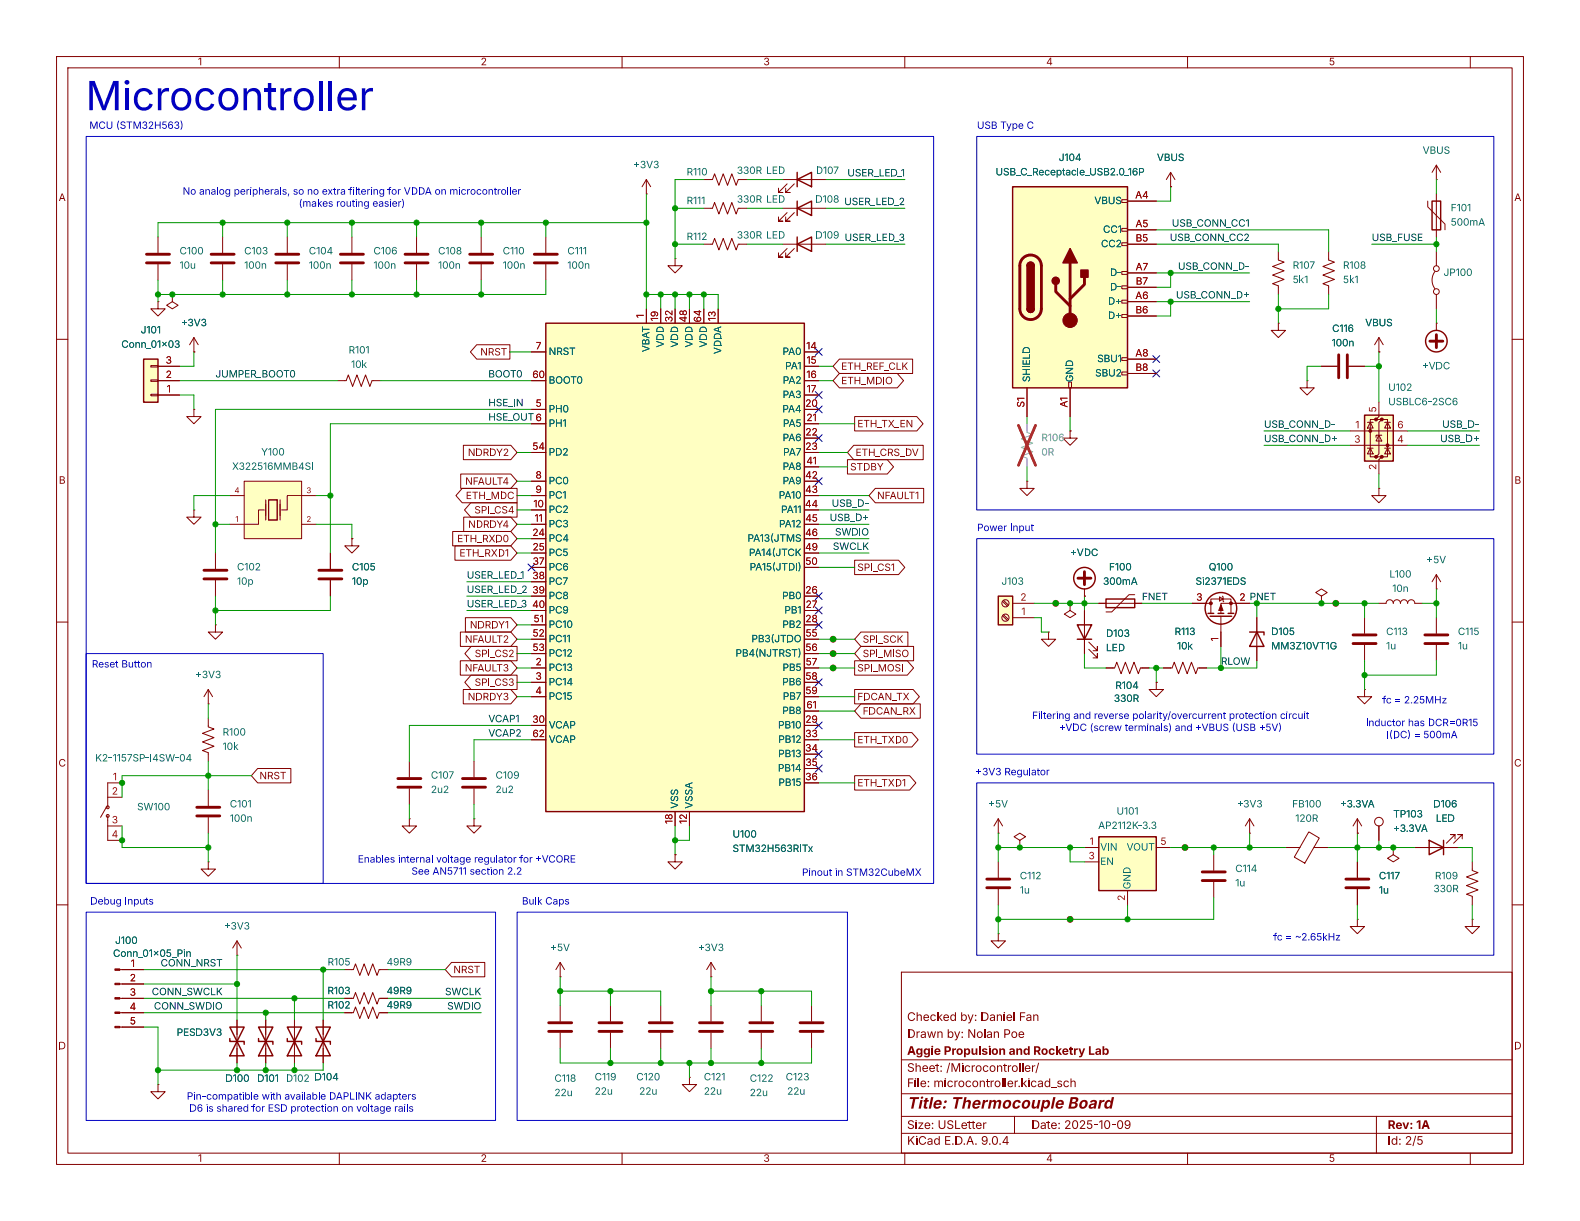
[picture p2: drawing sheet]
<svg xmlns="http://www.w3.org/2000/svg" width="279mm" height="216mm" viewBox="0 0 279 216" stroke-linecap="round" stroke-linejoin="round" font-family="sans-serif">
<defs><g id="words">
<text font-size="7.1" fill="#0000c2" x="15.2" y="21.7">Microcontroller</text>
<text font-size="2.8" fill="#840000" x="160.4" y="196.9">Title: Thermocouple Board</text>
<g font-size="2.1" fill="#840000">
<text x="160.4" y="184.2">Drawn by: Nolan Poe</text>
<text x="160.4" y="181.2">Checked by: Daniel Fan</text>
<text x="160.4" y="190.2">Sheet: /Microcontroller/</text>
<text x="160.4" y="187.2">Aggie Propulsion and Rocketry Lab</text>
<text x="160.4" y="192.9">File: microcontroller.kicad_sch</text>
<text x="160.4" y="203.1">KiCad E.D.A. 9.0.4</text>
<text x="160.4" y="200.3">Size: USLetter</text>
<text x="182.4" y="200.3">Date: 2025-10-09</text>
<text x="245.4" y="200.3">Rev: 1A</text>
<text x="245.4" y="203.1">Id: 2/5</text>
</g>
<g font-size="1.8" fill="#840000">
<text x="35" y="12.1">1</text>
<text x="185" y="12.1">4</text>
<text x="10.4" y="36.1">A</text>
<text x="267.8" y="36.1">A</text>
<text x="84.9" y="63.4">NRST</text>
<text x="148.7" y="65.9">ETH_REF_CLK</text>
<text x="148.7" y="68.5">ETH_MDIO</text>
<text x="151.6" y="76.1">ETH_TX_EN</text>
<text x="82.7" y="81.2">NDRDY2</text>
<text x="150.3" y="83.7">STDBY</text>
<text x="151.3" y="81.2">ETH_CRS_DV</text>
<text x="10.4" y="86.1">B</text>
<text x="82.3" y="86.3">NFAULT4</text>
<text x="82.4" y="88.8">ETH_MDC</text>
<text x="155.1" y="88.8">NFAULT1</text>
<text x="267.8" y="86.1">B</text>
<text x="82.8" y="93.9">NDRDY4</text>
<text x="83.9" y="91.3">SPI_CS4</text>
<text x="80.8" y="96.4">ETH_RXD0</text>
<text x="81.2" y="99">ETH_RXD1</text>
<text x="151.6" y="101.5">SPI_CS1</text>
<text x="83.1" y="111.7">NDRDY1</text>
<text x="82.2" y="119.3">NFAULT3</text>
<text x="82.2" y="114.2">NFAULT2</text>
<text x="84" y="116.7">SPI_CS2</text>
<text x="151.6" y="119.3">SPI_MOSI</text>
<text x="152.6" y="114.2">SPI_SCK</text>
<text x="152.6" y="116.7">SPI_MISO</text>
<text x="82.7" y="124.4">NDRDY3</text>
<text x="83.9" y="121.8">SPI_CS3</text>
<text x="151.6" y="124.4">FDCAN_TX</text>
<text x="151.6" y="132">ETH_TXD0</text>
<text x="152.6" y="126.9">FDCAN_RX</text>
<text x="10.3" y="136.1">C</text>
<text x="267.7" y="136.1">C</text>
<text x="45.9" y="138.3">NRST</text>
<text x="151.6" y="139.6">ETH_TXD1</text>
<text x="80.2" y="172.6">NRST</text>
<text x="57.9" y="176.3">R103</text>
<text x="57.9" y="178.9">R102</text>
<text x="10.3" y="186.1">D</text>
<text x="267.7" y="186.1">D</text>
<text x="35" y="206">1</text>
<text x="185" y="206">4</text>
</g>
<g font-size="1.8" fill="#0000c2">
<text x="15.8" y="23.3">MCU (STM32H563)</text>
<text x="172.8" y="23.3">USB Type C</text>
<text x="32.3" y="35">No analog peripherals, so no extra filtering for VDDA on microcontroller</text>
<text x="52.8" y="37.1">(makes routing easier)</text>
<text x="172.8" y="94.5">Power Input</text>
<text x="16.2" y="118.6">Reset Button</text>
<text x="244.5" y="124.9">fc = 2.25MHz</text>
<text x="182.5" y="127.7">Filtering and reverse polarity/overcurrent</text>
<text x="187.3" y="129.8">+VDC (screw terminals) and +VBUS (USB +5V)</text>
<text x="217.3" y="127.7">protection</text>
<text x="226.3" y="127.7">circuit</text>
<text x="241.5" y="128.9">Inductor has DCR=0R15</text>
<text x="245.2" y="131.1">I(DC) = 500mA</text>
<text x="172.5" y="137.6">+3V3 Regulator</text>
<text x="63.3" y="153.1">Enables internal voltage regulator for +VCORE</text>
<text x="72.8" y="155.2">See AN5711section 2.2</text>
<text x="141.8" y="155.4">Pinout in STM32CubeMX</text>
<text x="16" y="160.5">Debug Inputs</text>
<text x="92.3" y="160.5">Bulk Caps</text>
<text x="225.2" y="166.8">fc = ~2.65kHz</text>
<text x="33" y="195">Pin-compatible</text>
<text x="33.5" y="197.1">D6 is shared for ESD protection</text>
<text x="46.3" y="195">with available DAPLINK adapters</text>
<text x="60.4" y="197.1">on voltage rails</text>
</g>
<g font-size="1.8" fill="#006464">
<text x="187.2" y="29">J104</text>
<text x="204.6" y="29">VBUS</text>
<text x="251.6" y="27.7">VBUS</text>
<text x="112" y="30.3">+3V3</text>
<text x="121.4" y="31.6">R110</text>
<text x="130.3" y="31.3">330R LED</text>
<text x="144.3" y="31.3">D107</text>
<text x="176.1" y="31.6">USB_C_Receptacle_USB2.0_16P</text>
<text x="121.4" y="36.6">R111</text>
<text x="130.3" y="36.4">330R LED</text>
<text x="193.5" y="36.6">VBUS</text>
<text x="195.1" y="41.7">CC1</text>
<text x="256.5" y="37.9">F101</text>
<text x="256.5" y="40.4">500mA</text>
<text x="31.7" y="45.5">C100</text>
<text x="43.2" y="45.5">C103</text>
<text x="54.6" y="45.5">C104</text>
<text x="66" y="45.5">C106</text>
<text x="77.5" y="45.5">C108</text>
<text x="88.9" y="45.5">C110</text>
<text x="100.3" y="45.5">C111</text>
<text x="121.4" y="43">R112</text>
<text x="130.3" y="42.7">330R LED</text>
<text x="194.7" y="44.3">CC2</text>
<text x="31.7" y="48.1">10u</text>
<text x="196.3" y="49.3">D-</text>
<text x="196.3" y="51.9">D-</text>
<text x="228.6" y="50.6">5k1</text>
<text x="228.6" y="48.1">R107</text>
<text x="237.5" y="50.6">5k1</text>
<text x="237.5" y="48.1">R108</text>
<text x="255.3" y="49.3">JP100</text>
<text x="24.9" y="59.5">J101</text>
<text x="32" y="58.2">+3V3</text>
<text x="195.9" y="54.4">D+</text>
<text x="195.9" y="57">D+</text>
<text x="235.6" y="59.2">C116</text>
<text x="241.4" y="58.2">VBUS</text>
<text x="21.5" y="62">Conn_01x03</text>
<text x="61.6" y="63.1">R101</text>
<text x="62.1" y="65.6">10k</text>
<text x="97" y="63.3">NRST</text>
<text x="115.4" y="62.3" transform="rotate(-90 115.4 62.3)">VBAT</text>
<text x="117.9" y="61.4" transform="rotate(-90 117.9 61.4)">VDD</text>
<text x="120.5" y="61.4" transform="rotate(-90 120.5 61.4)">VDD</text>
<text x="123" y="61.4" transform="rotate(-90 123 61.4)">VDD</text>
<text x="125.5" y="61.4" transform="rotate(-90 125.5 61.4)">VDD</text>
<text x="128.1" y="62.6" transform="rotate(-90 128.1 62.6)">VDDA</text>
<text x="138.4" y="63.3">PA0</text>
<text x="138.8" y="65.8">PA1</text>
<text x="194" y="64.6">SBU1</text>
<text x="235.5" y="61.8">100n</text>
<text x="251.6" y="65.8">+VDC</text>
<text x="97" y="68.4">BOOT0</text>
<text x="138.4" y="70.9">PA3</text>
<text x="138.4" y="68.4">PA2</text>
<text x="182.7" y="67.6" transform="rotate(-90 182.7 67.6)">SHIELD</text>
<text x="190.3" y="67.6" transform="rotate(-90 190.3 67.6)">GND</text>
<text x="193.7" y="67.1">SBU2</text>
<text x="245.5" y="69.7">U102</text>
<text x="97" y="73.5">PH0</text>
<text x="97" y="76">PH1</text>
<text x="138.4" y="73.5">PA4</text>
<text x="138.4" y="76">PA5</text>
<text x="245.5" y="72.2">USBLC6-2SC6</text>
<text x="41" y="83.6">X322516MMB4SI</text>
<text x="46.2" y="81.1">Y100</text>
<text x="97" y="81.1">PD2</text>
<text x="138.4" y="78.5">PA6</text>
<text x="138.4" y="83.6">PA8</text>
<text x="138.5" y="81.1">PA7</text>
<text x="97" y="86.2">PC0</text>
<text x="97" y="88.7">PC1</text>
<text x="137.7" y="88.7">PA10</text>
<text x="138.4" y="86.2">PA9</text>
<text x="97" y="91.2">PC2</text>
<text x="97" y="93.8">PC3</text>
<text x="137.8" y="93.8">PA12</text>
<text x="138.1" y="91.2">PA11</text>
<text x="41.9" y="101.4">C102</text>
<text x="62.2" y="101.4">C105</text>
<text x="97" y="96.3">PC4</text>
<text x="97" y="98.9">PC5</text>
<text x="97" y="101.4">PC6</text>
<text x="132.2" y="96.3">PA13(JTMS</text>
<text x="132.4" y="98.9">PA14(JTCK</text>
<text x="132.6" y="101.4">PA15(JTDI)</text>
<text x="189.3" y="98.9">+VDC</text>
<text x="196.1" y="101.4">F100</text>
<text x="213.7" y="101.4">Q100</text>
<text x="252.3" y="100.1">+5V</text>
<text x="41.9" y="103.9">10p</text>
<text x="62.2" y="103.9">10p</text>
<text x="97" y="103.9">PC7</text>
<text x="97" y="106.5">PC8</text>
<text x="138.3" y="106.5">PB0</text>
<text x="177.1" y="103.9">J103</text>
<text x="195.1" y="103.9">300mA</text>
<text x="211.4" y="103.9">Si2371EDS</text>
<text x="245.7" y="102.7">L100</text>
<text x="246.2" y="105.2">10n</text>
<text x="97" y="109">PC9</text>
<text x="97" y="111.6">PC10</text>
<text x="138.4" y="111.6">PB2</text>
<text x="138.7" y="109">PB1</text>
<text x="195.6" y="113.2">D103</text>
<text x="207.7" y="112.8">R113</text>
<text x="224.8" y="112.8">D105</text>
<text x="245.1" y="112.8">C113</text>
<text x="257.8" y="112.8">C115</text>
<text x="97" y="114.1">PC11</text>
<text x="97" y="116.6">PC12</text>
<text x="97" y="119.2">PC13</text>
<text x="130.1" y="116.6">PB4(NJTRST)</text>
<text x="132.9" y="114.1">PB3(JTDO</text>
<text x="138.4" y="119.2">PB5</text>
<text x="195.6" y="115.7">LED</text>
<text x="208.1" y="115.4">10k</text>
<text x="224.8" y="115.4">MM3Z10VT1G</text>
<text x="245.1" y="115.4">1u</text>
<text x="257.8" y="115.4">1u</text>
<text x="34.5" y="120.5">+3V3</text>
<text x="97" y="121.7">PC14</text>
<text x="97" y="124.3">PC15</text>
<text x="138.3" y="121.7">PB6</text>
<text x="138.4" y="124.3">PB7</text>
<text x="197" y="124.7">330R</text>
<text x="197.2" y="122.4">R104</text>
<text x="39.4" y="130.6">R100</text>
<text x="97" y="129.3">VCAP</text>
<text x="97" y="131.9">VCAP</text>
<text x="137.6" y="129.3">PB10</text>
<text x="137.6" y="131.9">PB12</text>
<text x="138.3" y="126.8">PB8</text>
<text x="16.8" y="135.2">K2-1157SP-I4SW-04</text>
<text x="39.4" y="133.2">10k</text>
<text x="137.6" y="137">PB14</text>
<text x="137.6" y="134.4">PB13</text>
<text x="24.2" y="143.8">SW100</text>
<text x="40.6" y="143.3">C101</text>
<text x="76.2" y="138.2">C107</text>
<text x="87.6" y="138.2">C109</text>
<text x="120.5" y="143" transform="rotate(-90 120.5 143)">VSS</text>
<text x="123" y="143" transform="rotate(-90 123 143)">VSSA</text>
<text x="137.7" y="139.5">PB15</text>
<text x="174.8" y="143.3">+5V</text>
<text x="218.7" y="143.3">+3V3</text>
<text x="228.5" y="143.3">FB100</text>
<text x="237" y="143.3">+3.3VA</text>
<text x="253.5" y="143.3">D106</text>
<text x="129.5" y="148.7">U100</text>
<text x="194.2" y="147.1">AP2112K-3.3</text>
<text x="197.4" y="144.6">U101</text>
<text x="229.1" y="145.9">120R</text>
<text x="246.4" y="147.6">+3.3VA</text>
<text x="246.4" y="145.1">TP103</text>
<text x="253.9" y="145.9">LED</text>
<text x="129.5" y="151.2">STM32H563RITx</text>
<text x="194.6" y="150.9">VIN</text>
<text x="194.6" y="153.5">EN</text>
<text x="199.2" y="150.9">VOUT</text>
<text x="218.4" y="154.7">C114</text>
<text x="180.3" y="156">C112</text>
<text x="180.3" y="158.6">1u</text>
<text x="200.5" y="157.2" transform="rotate(-90 200.5 157.2)">GND</text>
<text x="218.4" y="157.3">1u</text>
<text x="243.8" y="156">C117</text>
<text x="243.8" y="158.6">1u</text>
<text x="253.5" y="158.3">330R</text>
<text x="253.7" y="156">R109</text>
<text x="20.4" y="167.4">J100</text>
<text x="39.6" y="164.9">+3V3</text>
<text x="20" y="169.7">Conn_01x05_Pin</text>
<text x="28.4" y="171.1">CONN_NRST</text>
<text x="57.9" y="171.3">R105</text>
<text x="68.4" y="171.3">49R9</text>
<text x="97.3" y="168.7">+5V</text>
<text x="123.4" y="168.7">+3V3</text>
<text x="68.4" y="178.9">49R9</text>
<text x="68.4" y="176.3">49R9</text>
<text x="31.2" y="183.7">PESD3V3</text>
<text x="39.9" y="191.8">D100</text>
<text x="45.5" y="191.8">D101</text>
<text x="55.6" y="191.6">D104</text>
<text x="98" y="191.8">C118</text>
<text x="105.2" y="191.6">C119</text>
<text x="112.5" y="191.6">C120</text>
<text x="124.5" y="191.6">C121</text>
<text x="132.6" y="191.8">C122</text>
<text x="138.9" y="191.6">C123</text>
</g>
<g font-size="1.8" fill="#0f0f0f">
<text x="149.8" y="31.4">USER_LED_1</text>
<text x="144.2" y="36.4">D108 USER_LED_2</text>
<text x="207.2" y="40.3">USB_CONN_CC1</text>
<text x="144.2" y="42.7">D109 USER_LED_3</text>
<text x="206.9" y="42.8">USB_CONN_CC2</text>
<text x="208.3" y="47.9">USB_CONN_D-</text>
<text x="242.6" y="42.8">USB_FUSE</text>
<text x="208" y="53">USB_CONN_D+</text>
<text x="38.1" y="67">JUMPER_BOOT0</text>
<text x="86.4" y="67">BOOT0</text>
<text x="86.4" y="72">HSE_IN</text>
<text x="86.4" y="74.6">HSE_OUT6</text>
<text x="223.5" y="75.9">USB_CONN_D-</text>
<text x="255" y="75.9">USB_D-</text>
<text x="223.5" y="78.4">USB_CONN_D+</text>
<text x="254.7" y="78.4">USB_D+</text>
<text x="147.1" y="89.8">USB_D-</text>
<text x="146.7" y="92.4">USB_D+</text>
<text x="147.7" y="94.9">SWDIO</text>
<text x="147.3" y="97.4">SWCLK</text>
<text x="82.5" y="107.6">USER_LED_340</text>
<text x="82.5" y="102.5">USER_LED_138</text>
<text x="82.5" y="105.1">USER_LED_239</text>
<text x="201.9" y="106.3">FNET</text>
<text x="215.9" y="117.8">RLOW</text>
<text x="86.4" y="130.5">VCAP2</text>
<text x="86.4" y="127.9">VCAP1</text>
<text x="26.8" y="176.2">CONN_SWCLK</text>
<text x="27.2" y="178.7">CONN_SWDIO</text>
<text x="78.7" y="176.2">SWCLK</text>
<text x="79.1" y="178.7">SWDIO</text>
</g>
<g font-size="1.8" fill="#a90000">
<text x="200.7" y="35.3">A4</text>
<text x="200.8" y="40.4">A5</text>
<text x="200.8" y="42.9">B5</text>
<text x="200.8" y="53.1">A6</text>
<text x="200.8" y="48">A7</text>
<text x="200.8" y="50.5">B7</text>
<text x="114" y="56.2" transform="rotate(-90 114 56.2)">1</text>
<text x="116.6" y="56.8" transform="rotate(-90 116.6 56.8)">19</text>
<text x="119.1" y="57" transform="rotate(-90 119.1 57)">32</text>
<text x="121.7" y="57" transform="rotate(-90 121.7 57)">48</text>
<text x="124.2" y="57" transform="rotate(-90 124.2 57)">64</text>
<text x="126.7" y="56.8" transform="rotate(-90 126.7 56.8)">13</text>
<text x="200.8" y="55.6">B6</text>
<text x="29.3" y="64.5">3</text>
<text x="94.7" y="62">7</text>
<text x="142.6" y="62">14</text>
<text x="142.6" y="64.5">15</text>
<text x="200.8" y="63.2">A8</text>
<text x="200.8" y="65.8">B8</text>
<text x="29.3" y="67.1">2</text>
<text x="29.5" y="69.6">1</text>
<text x="94.1" y="67.1">60</text>
<text x="142.6" y="67.1">16</text>
<text x="142.6" y="69.6">17</text>
<text x="94.7" y="74.7">6</text>
<text x="94.7" y="72.1">5</text>
<text x="142.4" y="72.1">20</text>
<text x="142.4" y="77.2">22</text>
<text x="142.6" y="74.7">21</text>
<text x="181.4" y="72.1" transform="rotate(-90 181.4 72.1)">S1</text>
<text x="189" y="72.1" transform="rotate(-90 189 72.1)">A1</text>
<text x="239.7" y="75.9">1</text>
<text x="243.6" y="72.9" transform="rotate(-90 243.6 72.9)">5</text>
<text x="247.1" y="75.9">6</text>
<text x="94.1" y="79.8">54</text>
<text x="142.4" y="79.8">23</text>
<text x="142.6" y="82.3">41</text>
<text x="239.5" y="78.5">3</text>
<text x="243.6" y="83.1" transform="rotate(-90 243.6 83.1)">2</text>
<text x="247.1" y="78.5">4</text>
<text x="94.3" y="89.9">10</text>
<text x="94.7" y="87.4">9</text>
<text x="94.7" y="84.8">8</text>
<text x="142.4" y="89.9">44</text>
<text x="142.4" y="87.4">43</text>
<text x="142.4" y="84.8">42</text>
<text x="94.1" y="95">24</text>
<text x="94.5" y="92.5">11</text>
<text x="142.4" y="95">46</text>
<text x="142.4" y="92.5">45</text>
<text x="94.2" y="97.5">25</text>
<text x="94.2" y="100.1">37</text>
<text x="142.4" y="97.5">49</text>
<text x="142.4" y="100.1">50</text>
<text x="94.1" y="107.7">40</text>
<text x="94.2" y="105.2">39</text>
<text x="94.2" y="102.6">38</text>
<text x="142.4" y="105.2">26</text>
<text x="142.5" y="107.7">27</text>
<text x="180.4" y="106.4">2</text>
<text x="211.5" y="106.4">3</text>
<text x="219.2" y="106.4">2</text>
<text x="94.2" y="112.8">52</text>
<text x="94.4" y="110.2">51</text>
<text x="142.4" y="110.2">28</text>
<text x="142.5" y="112.8">55</text>
<text x="180.6" y="109">1</text>
<text x="215.6" y="113.4" transform="rotate(-90 215.6 113.4)">1</text>
<text x="94.2" y="115.3">53</text>
<text x="94.7" y="117.9">2</text>
<text x="142.4" y="115.3">56</text>
<text x="142.5" y="117.9">57</text>
<text x="94.7" y="122.9">4</text>
<text x="94.7" y="120.4">3</text>
<text x="142.4" y="122.9">59</text>
<text x="142.4" y="120.4">58</text>
<text x="142.6" y="125.5">61</text>
<text x="94.1" y="128">30</text>
<text x="94.2" y="130.6">62</text>
<text x="142.4" y="130.6">33</text>
<text x="142.4" y="128">29</text>
<text x="142.4" y="133.1">34</text>
<text x="142.4" y="135.6">35</text>
<text x="19.8" y="140.7">2</text>
<text x="20" y="138.2">1</text>
<text x="142.4" y="138.2">36</text>
<text x="19.7" y="148.3">4</text>
<text x="19.8" y="145.8">3</text>
<text x="119.1" y="145.7" transform="rotate(-90 119.1 145.7)">18</text>
<text x="121.7" y="145.7" transform="rotate(-90 121.7 145.7)">12</text>
<text x="192.7" y="149.6">1</text>
<text x="205.2" y="149.6">5</text>
<text x="192.5" y="152.1">3</text>
<text x="199.1" y="159.3" transform="rotate(-90 199.1 159.3)">2</text>
<text x="23" y="173.7">2</text>
<text x="23.1" y="171.2">1</text>
<text x="22.9" y="178.8">4</text>
<text x="22.9" y="176.3">3</text>
<text x="23" y="181.4">5</text>
</g>
<g font-size="1.8" fill="#989898">
<text x="184.1" y="78.5">R106</text>
<text x="184.1" y="81.1">0R</text>
</g>
<text font-size="1.8" fill="#009600" x="219.2" y="106.4">2 PNET</text>
<g font-size="1.4" fill="#a90000">
<text x="41.5" y="87.4">4</text>
<text x="54.2" y="87.4">3</text>
<text x="41.6" y="92.5">1</text>
<text x="54.2" y="92.5">2</text>
</g>
</g></defs>
<path d="M10 10h259.4v195.9h-259.4zM12 12h255.4v191.9h-255.4zM60 10v2M110 10v2M160 10v2M210 10v2M260 10v2M159.4 171.9h108v32h-108z" fill="none" stroke="#840000" stroke-width=".18"/>
<g fill="#840000">
<path d="M85.2 10.3a.44 .44 0 0 1 .7 .1 .44 .44 0 0 1-.2 .7l-.3 .3h.6v.1h-.9l.6-.7a.25 .25 0 0 0 0-.4 .25 .25 0 0 0-.4 .2h-.2z"/>
<path d="M135.2 10.3a.38 .38 0 0 1 .6 0 .38 .38 0 0 1-.1 .6 .41 .41 0 0 1 0 .7 .41 .41 0 0 1-.6-.4h.2a.27 .27 0 0 0 .3 .2 .27 .27 0 0 0 .2-.3 .27 .27 0 0 0-.4-.2v-.1a.25 .25 0 0 0 .4-.1 .25 .25 0 0 0-.2-.4 .25 .25 0 0 0-.3 .2h-.2z"/>
<path d="M235.2 10.2h.7v.2h-.5l-.1 .4a.43 .43 0 0 1 .6 .1 .43 .43 0 0 1-.2 .6 .43 .43 0 0 1-.6-.3h.2a.3 .3 0 0 0 .4 .1 .3 .3 0 0 0 0-.5 .3 .3 0 0 0-.4 .1h-.2z"/>
</g>
<path d="M60 203.9v2M110 203.9v2M160 203.9v2M210 203.9v2M260 203.9v2" fill="none" stroke="#840000" stroke-width=".18"/>
<g fill="#840000">
<path d="M85.2 204.2a.44 .44 0 0 1 .7 .1 .44 .44 0 0 1-.2 .7l-.3 .3h.6v.1h-.9l.6-.7a.25 .25 0 0 0 0-.4 .25 .25 0 0 0-.4 .2h-.2z"/>
<path d="M135.2 204.2a.38 .38 0 0 1 .6 0 .38 .38 0 0 1-.1 .6 .41 .41 0 0 1 0 .7 .41 .41 0 0 1-.6-.4h.2a.27 .27 0 0 0 .3 .2 .27 .27 0 0 0 .2-.3 .27 .27 0 0 0-.4-.2v-.1a.25 .25 0 0 0 .4-.1 .25 .25 0 0 0-.2-.4 .25 .25 0 0 0-.3 .2h-.2z"/>
<path d="M235.2 204.1h.7v.2h-.5l-.1 .4a.43 .43 0 0 1 .6 .1 .43 .43 0 0 1-.2 .6 .43 .43 0 0 1-.6-.3h.2a.3 .3 0 0 0 .4 .1 .3 .3 0 0 0 0-.5 .3 .3 0 0 0-.4 .1h-.2z"/>
</g>
<path d="M10 60h2M267.4 60h2M10 110h2M267.4 110h2M10 160h2M267.4 160h2" fill="none" stroke="#840000" stroke-width=".18"/>
<path d="M199 198.2a.62 .62 0 0 1 .8 .1 .62 .62 0 0 1 .1 .8 .52 .52 0 0 1-.4 .5 .52 .52 0 0 1-.6-.4h.2a.37 .37 0 0 0 .5 .2 .37 .37 0 0 0 .1-.5 .47 .47 0 0 1-.5 .2 .47 .47 0 0 1-.3-.5h.2a.33 .33 0 0 0 .4 .3 .33 .33 0 0 0 .1-.6 .33 .33 0 0 0-.5 .2l-.2 .1z" fill="#840000"/>
<path d="M159.4 197.4h108M159.4 193.4h108M159.4 200.4h108" fill="none" stroke="#840000" stroke-width=".18"/>
<g fill="#840000">
<path d="M189.3 190.7h.2v.7a.39 .39 0 0 1 .4-.3 .39 .39 0 0 1 .3 .4v.7h-.2v-.7a.27 .27 0 0 0-.3-.3 .27 .27 0 0 0-.2 .3v.7h-.2z"/>
<circle cx="163.1" cy="194.1" r=".22"/>
</g>
<path d="M159.4 187.4h108" fill="none" stroke="#840000" stroke-width=".18"/>
<g fill="#840000">
<path d="M182.5 188.4h.2v.2l.4-.2v.1l-.4 .2v.8h-.2z"/>
<path d="M183.6 187.9h.2l-.5 1.9h-.2z"/>
</g>
<path d="M39.4 41.9v2.8M39.4 46.7v2.8M179.4 197.4v3M243.4 197.4v6.5" fill="none" stroke="#840000" stroke-width=".18"/>
<path d="M37.3 45h4.1M37.3 46.5h4.1" fill="none" stroke="#840000" stroke-width=".51"/>
<g fill="#006464">
<path d="M43.3 46.4l.4-.2v1.3h-.1v-1.1l-.3 .2z"/>
<path d="M44.2 46.3a.51 .51 0 0 1 .6 .1 .51 .51 0 0 1 .1 .6 .47 .47 0 0 1-.5 .5 .47 .47 0 0 1-.4-.6h.2a.34 .34 0 0 0 .3 .5 .34 .34 0 0 0 .3-.5 .34 .34 0 0 0-.3-.6 .34 .34 0 0 0-.3 .6h-.2z"/>
<path d="M45.3 46.3a.51 .51 0 0 1 .6 .1 .51 .51 0 0 1 .1 .6 .47 .47 0 0 1-.5 .5 .47 .47 0 0 1-.4-.6h.2a.34 .34 0 0 0 .3 .5 .34 .34 0 0 0 .3-.5 .34 .34 0 0 0-.3-.6 .34 .34 0 0 0-.3 .6h-.2z"/>
<path d="M46.3 46.5h.1v.3l.3-.3 .3 .1 .1 .9h-.2v-.7l-.2-.1-.3 .2v.6h-.1z"/>
</g>
<path d="M119.4 151.1v1.3h1.2l-1.2 1.3-1.3-1.3h1.3M119.4 151.1h.1M125.7 172.7h.1M125.7 170.2l-.7 1.3M125.7 170.2l.8 1.3M125.7 170.2v2.5M143.5 177.8v2.8M143.5 182.6v2.8" fill="none" stroke="#840000" stroke-width=".18"/>
<path d="M141.5 182.4h4M141.5 180.8h4" fill="none" stroke="#840000" stroke-width=".51"/>
<g fill="#006464">
<path d="M139.4 192.4a.43 .43 0 0 1 .7 .1 .43 .43 0 0 1-.3 .6l-.2 .3h.5v.2h-.8l.6-.8a.25 .25 0 0 0-.1-.4 .25 .25 0 0 0-.3 .2h-.2z"/>
<path d="M140.5 192.4a.43 .43 0 0 1 .7 .1 .43 .43 0 0 1-.3 .6l-.3 .3h.6v.2h-.8l.6-.8a.25 .25 0 0 0-.1-.4 .25 .25 0 0 0-.3 .2h-.2z"/>
<path d="M141.5 192.6h.2v.7l.2 .1 .2-.1v-.7h.2v1h-.2v-.3l-.2 .3-.3-.1z"/>
</g>
<path d="M132.6 182.4h4.1M132.6 180.8h4.1" fill="none" stroke="#840000" stroke-width=".51"/>
<path d="M134.6 177.8v2.8M134.6 182.6v2.8" fill="none" stroke="#840000" stroke-width=".18"/>
<g fill="#006464">
<path d="M132.8 192.6a.43 .43 0 0 1 .7 .1 .43 .43 0 0 1-.3 .7l-.3 .3h.6v.1h-.8l.6-.7a.25 .25 0 0 0-.1-.4 .25 .25 0 0 0-.3 .2h-.2z"/>
<path d="M133.9 192.6a.43 .43 0 0 1 .7 .1 .43 .43 0 0 1-.3 .7l-.3 .3h.6v.1h-.8l.6-.7a.25 .25 0 0 0-.1-.4 .25 .25 0 0 0-.3 .2h-.2z"/>
<path d="M134.9 192.9h.1l.1 .6 .2 .2 .2-.2v-.6h.2v.9h-.2v-.2l-.2 .2-.3-.1z"/>
</g>
<path d="M123.7 182.4h4.1M123.7 180.8h4.1" fill="none" stroke="#840000" stroke-width=".51"/>
<path d="M125.7 177.8v2.8M125.7 182.6v2.8" fill="none" stroke="#840000" stroke-width=".18"/>
<g fill="#006464">
<path d="M124.7 192.4a.43 .43 0 0 1 .7 .1 .43 .43 0 0 1-.3 .6l-.3 .3h.6v.2h-.8l.5-.8a.25 .25 0 0 0 0-.4 .25 .25 0 0 0-.3 .2h-.2z"/>
<path d="M125.8 192.4a.43 .43 0 0 1 .7 .1 .43 .43 0 0 1-.3 .6l-.3 .3h.6v.2h-.8l.5-.8a.25 .25 0 0 0 0-.4 .25 .25 0 0 0-.4 .2h-.1z"/>
<path d="M126.8 192.6h.1v.7l.2 .1 .3-.1v-.7h.1v1h-.1v-.3l-.2 .3-.4-.1z"/>
</g>
<g fill="none" stroke="#840000" stroke-width=".18">
<path d="M254 31.8h.1M254 29.2v2.6M254 29.2l-.8 1.3M254 29.2l.8 1.3M96.5 41.9v2.8M96.5 46.7v2.8M226.1 44.5v1.5l1 .4-2.1 .7 2.1 .8-2.1 .7 2.1 .8-2.1 .8 1.1 .3v1.6M191.8 108v7.6M192.5 114.8l1.6 1.5v-.7v.7h-.8M192.5 113.5l1.6 1.6v-.8v.8h-.8M205.7 118.1h1.6l.3-1 .8 2 .8-2 .7 2 .8-2 .8 2 .3-1h1.6M254 104.1h.1"/>
<path d="M254 101.6l-.8 1.3M254 101.6l.8 1.3M254 101.6v2.5M36.8 127v1.5l1 .4-2 .8 2 .7-2 .8 2 .8-2 .7 1 .4v1.5M21.2 171.5h4.2M21.2 174h4.2M21.2 176.5h4.2M21.2 179.1h4.2M41.9 168.9h.1M41.9 166.4l-.8 1.2M41.9 166.4l.8 1.2M41.9 166.4v2.5"/>
<path d="M62.5 179.1l.4-1 .7 2 .8-2 .8 2 .7-2 .8 2 .4-1h1.5M62.5 176.5l.4-1 .7 2 .8-2 .8 2 .7-2 .8 2 .4-1h1.5M62.5 171.5l.4-1.1 .7 2.1 .8-2.1 .8 2.1 .7-2.1 .8 2.1 .4-1h1.5M21.2 181.6h4.2M121.9 190.5v1.3h1.3l-1.3 1.2-1.3-1.2h1.3M121.9 190.5h.1"/>
</g>
<g fill="#840000" stroke="#840000" stroke-width=".18">
<path d="M20.3 171.3h.9v.3h-.9z"/>
<path d="M20.3 173.9h.9v.2h-.9z"/>
<path d="M20.3 176.4h.9v.3h-.9z"/>
<path d="M20.3 178.9h.9v.3h-.9z"/>
<path d="M20.3 181.5h.9v.2h-.9z"/>
</g>
<path d="M190.5 110.5h2.5l-1.2 2.5zM190.5 113h2.5" fill="none" stroke="#840000" stroke-width=".25"/>
<path d="M94.5 45h4.1M94.5 46.5h4.1" fill="none" stroke="#840000" stroke-width=".51"/>
<g fill="#006464">
<path d="M100.4 46.4l.5-.2v1.3h-.2v-1.1l-.3 .2z"/>
<path d="M101.3 46.3a.51 .51 0 0 1 .7 .1 .51 .51 0 0 1 .1 .6 .47 .47 0 0 1-.6 .5 .47 .47 0 0 1-.3-.6h.1a.34 .34 0 0 0 .3 .5 .34 .34 0 0 0 .3-.5 .34 .34 0 0 0-.3-.6 .34 .34 0 0 0-.3 .6h-.1z"/>
<path d="M102.4 46.3a.51 .51 0 0 1 .7 .1 .51 .51 0 0 1 .1 .6 .47 .47 0 0 1-.6 .5 .47 .47 0 0 1-.3-.6h.1a.34 .34 0 0 0 .3 .5 .34 .34 0 0 0 .3-.5 .34 .34 0 0 0-.3-.6 .34 .34 0 0 0-.3 .6h-.1z"/>
<path d="M103.4 46.5h.2v.3l.2-.3 .3 .1 .1 .9h-.1l-.1-.7-.2-.1-.2 .2v.6h-.2z"/>
</g>
<g fill="none" stroke="#840000" stroke-width=".18">
<path d="M125.7 36.8h.3l.4-1 .7 2 .8-2 .8 2 .7-2 .8 2 .4-1M252.5 35.6v1l3 3v1M254 34.3v7.6M253.7 48a2.54 2.54 0 0 0 0 3.1M254 44.5v2.5M254 52.1v2.5M58.4 97.8v2.8M58.4 102.6v2.8"/>
<circle cx="254" cy="51.6" r=".51"/>
<circle cx="254" cy="47.5" r=".51"/>
</g>
<path d="M253.2 35.6h1.6v5h-1.6z" fill="none" stroke="#840000" stroke-width=".25"/>
<path d="M56.4 100.8h4.1M56.4 102.4h4.1" fill="none" stroke="#840000" stroke-width=".51"/>
<path d="M63.2 102.2a.51 .51 0 0 1 .7 0 .51 .51 0 0 1 .1 .7 .47 .47 0 0 1-.6 .5 .47 .47 0 0 1-.3-.6h.1a.34 .34 0 0 0 .3 .5 .34 .34 0 0 0 .3-.5 .34 .34 0 0 0-.3-.6 .34 .34 0 0 0-.3 .6h-.1z" fill="#006464"/>
<path d="M234.9 44.5v1.5l1.1 .4-2.1 .7 2.1 .8-2.1 .7 2.1 .8-2.1 .8 1 .3v1.6" fill="none" stroke="#840000" stroke-width=".18"/>
<path d="M241.3 73.4h5.1v8.1h-5.1z" fill="#ffffc2"/>
<g fill="#840000" stroke="#840000" stroke-width=".18">
<circle cx="242.3" cy="76.2" r=".25"/>
<circle cx="243.3" cy="74.2" r=".25"/>
<circle cx="243.3" cy="80.8" r=".25"/>
<circle cx="244.3" cy="74.2" r=".25"/>
<circle cx="244.3" cy="80.8" r=".25"/>
<circle cx="245.4" cy="78.7" r=".25"/>
</g>
<g fill="none" stroke="#840000" stroke-width=".18">
<path d="M226.1 57.2v1.2h1.2l-1.2 1.3-1.3-1.3h1.3M226.1 57.2h.1M243.8 59.7v2.5M243.8 59.7l-.7 1.3M243.8 59.7l.8 1.3M254 57.2h.1M254 57.2v1.2M231.1 67.3v1.3h1.3l-1.3 1.3-1.2-1.3h1.2M231.1 67.3h.1M233.7 64.8h2.8M238.5 64.8h2.8M238.8 76.2h10.1"/>
<path d="M238.8 78.7h10.1M241.8 79.2h1M241.8 74.7h1M242.3 74.7l.5 1h-1zM242.3 79.2l.5 1.1h-1zM243.3 74.2h-1v6.6h1M243.8 71.1v2.6l-.5 .5h1l-.5 .5v5.6l-.5 .5h1l-.5 .5v2.5M243.8 77l.5 1h-1zM243.8 62.2h.1M244.3 77h-1v.3M244.3 74.2h1.1v6.6h-1.1M244.9 79.2h1"/>
<path d="M244.9 74.7h1M245.4 74.7l.5 1h-1zM245.4 79.2l.5 1.1h-1zM243.8 86.4v1.2h1.3l-1.3 1.3-1.2-1.3h1.2M243.8 86.4h.1"/>
</g>
<g fill="none" stroke="#840000" stroke-width=".25">
<path d="M241.3 73.4h5.1v8.1h-5.1z"/>
<circle cx="254" cy="60.3" r="1.9"/>
</g>
<path d="M254 59.2v2.3M236.7 62.7v4.1M238.3 62.7v4.1M252.9 60.3h2.2" fill="none" stroke="#840000" stroke-width=".51"/>
<g fill="#006464">
<path d="M236.5 60.1a.51 .51 0 0 1 .6 0 .51 .51 0 0 1 .1 .6 .47 .47 0 0 1-.5 .5 .47 .47 0 0 1-.4-.6h.2a.34 .34 0 0 0 .3 .5 .34 .34 0 0 0 .3-.5 .34 .34 0 0 0-.3-.5 .34 .34 0 0 0-.3 .5h-.2z"/>
<path d="M237.6 60.1a.51 .51 0 0 1 .6 0 .51 .51 0 0 1 .1 .6 .47 .47 0 0 1-.5 .5 .47 .47 0 0 1-.4-.6h.2a.34 .34 0 0 0 .3 .5 .34 .34 0 0 0 .3-.5 .34 .34 0 0 0-.3-.5 .34 .34 0 0 0-.3 .5h-.2z"/>
</g>
<path d="M241.3 121.9v1.3h1.3l-1.3 1.3-1.3-1.3h1.3M241.3 121.9h.1M27.9 191.8v1.2h1.3l-1.3 1.3-1.2-1.3h1.2M27.9 191.8h.1M52.1 180.3v7.7" fill="none" stroke="#840000" stroke-width=".18"/>
<path d="M50.8 181.6h2.5l-2.5 5.1h2.5zM50.8 183.6v.6h2.5v.5" fill="none" stroke="#840000" stroke-width=".25"/>
<g fill="#006464">
<path d="M50.8 190h.3a.65 .65 0 0 1 .6 .6 .65 .65 0 0 1-.6 .7h-.3v-.2h.3a.5 .5 0 0 0 .5-.5 .5 .5 0 0 0-.5-.5h-.3z"/>
<path d="M50.7 190h.2v1.3h-.2z"/>
<path d="M51.9 190.2l.5-.2v1.3h-.2v-1.2l-.3 .3z"/>
<path d="M52.8 190.1a.51 .51 0 0 1 .7 0 .51 .51 0 0 1 .1 .7 .47 .47 0 0 1-.6 .5 .47 .47 0 0 1-.3-.7h.1a.34 .34 0 0 0 .3 .6 .34 .34 0 0 0 .3-.6 .34 .34 0 0 0-.3-.5 .34 .34 0 0 0-.3 .5h-.1z"/>
<path d="M53.9 190.1a.43 .43 0 0 1 .7 .1 .43 .43 0 0 1-.3 .6l-.3 .3h.6v.2h-.8l.6-.7a.25 .25 0 0 0-.1-.5 .25 .25 0 0 0-.3 .3h-.2z"/>
</g>
<path d="M40.6 181.6h2.6l-2.6 5.1h2.6zM40.6 183.6v.6h2.6v.5M45.7 181.6h2.6l-2.6 5.1h2.6zM45.7 183.6v.6h2.6v.5M55.9 181.6h2.5l-2.5 5.1h2.5zM55.9 183.6v.6h2.5v.5" fill="none" stroke="#840000" stroke-width=".25"/>
<g fill="none" stroke="#840000" stroke-width=".18">
<path d="M30.5 52.1v1.2l1 .7-1 .6-1-.6 1-.7M30.5 52.1h.1M236.2 106.7h.1M241.3 109.2v2.8M241.3 114v2.8M254 109.2v2.8M254 114v2.8M83.8 144.8v1.3h1.3l-1.3 1.2-1.3-1.2h1.3M83.8 144.8h.1M41.9 180.3v7.7M47 180.3v7.7M57.1 180.3v7.7"/>
<circle cx="236.2" cy="106.7" r=".51"/>
</g>
<path d="M239.3 112.3h4M239.3 113.8h4M252 112.3h4M252 113.8h4" fill="none" stroke="#840000" stroke-width=".51"/>
<path d="M179.1 33h20.3v35.6h-20.3z" fill="#ffffc2"/>
<g fill="none" stroke="#840000" stroke-width=".18">
<path d="M198.4 35.3h1v.5h-1zM199.4 35.6h5.1M207 33h.1M207 30.5l-.8 1.3M207 30.5l.8 1.3M207 30.5v2.5M198.4 40.4h1v.5h-1zM198.4 42.9h1v.5h-1zM198.4 48h1v.5h-1zM198.4 50.5h1v.6h-1zM198.4 53.1h1v.5h-1zM198.4 55.6h1v.5h-1z"/>
<path d="M199.4 40.6h5.1M199.4 43.2h5.1M199.4 48.3h5.1M199.4 50.8h5.1M199.4 53.3h5.1M199.4 55.9h5.1M181.6 68.6v5.1M189 67.6h.5v1h-.5zM189.2 68.6v5.1M198.4 63.2h1v.6h-1zM198.4 65.8h1v.5h-1zM199.4 63.5h5.1"/>
<path d="M199.4 66h5.1M233.7 105.4l1-.6-1-.7-1 .7 1 .6v1.3M233.7 106.7h.1M243.8 106.7h1.3a.64 .64 0 0 1 .6-.7 .64 .64 0 0 1 .7 .7 .64 .64 0 0 1 .6-.7 .64 .64 0 0 1 .6 .7 .64 .64 0 0 1 .7-.7 .64 .64 0 0 1 .6 .7 .64 .64 0 0 1 .7-.7 .64 .64 0 0 1 .6 .7h1.3"/>
</g>
<path d="M179.1 33h20.3v35.6h-20.3zM181.6 47a.64 .64 0 0 1 .6-.6 .64 .64 0 0 1 .7 .6M181.6 54.6a.64 .64 0 0 0 .6 .6 .64 .64 0 0 0 .7-.6" fill="none" stroke="#840000" stroke-width=".25"/>
<path d="M180.9 45.7a1.9 1.9 0 0 1 2.1-.5 1.9 1.9 0 0 1 1.1 1.8v7.6a1.91 1.91 0 0 1-1.9 1.9 1.91 1.91 0 0 1-1.9-1.9v-7.8l.2-.6zM186.7 50.3v1.3l2.5 2.5M189.2 46.5v10.1M191.8 49v1.3l-2.6 2.5" fill="none" stroke="#840000" stroke-width=".51"/>
<g fill="#840000" stroke="#840000" stroke-width=".25">
<path d="M181.6 47h1.3v7.6h-1.3z"/>
<path d="M181.8 46.5a.64 .64 0 0 1 .7-.1 .64 .64 0 0 1 .4 .6h-1.3z"/>
<path d="M181.6 54.6h1.3a.64 .64 0 0 1-.7 .6 .64 .64 0 0 1-.6-.6z"/>
<path d="M189.2 43.9l1.3 2.6h-2.5z"/>
<path d="M191.1 47.8h1.3v1.2h-1.3z"/>
<circle cx="186.7" cy="49.7" r=".63"/>
</g>
<circle cx="189.2" cy="56.6" r="1.27" fill="#840000" stroke="#840000" stroke-width=".18"/>
<path d="M247.2 103.5a.51 .51 0 0 1 .6 0 .51 .51 0 0 1 .1 .7 .47 .47 0 0 1-.5 .5 .47 .47 0 0 1-.4-.7h.2a.34 .34 0 0 0 .3 .5 .34 .34 0 0 0 .3-.5 .34 .34 0 0 0-.3-.5 .34 .34 0 0 0-.3 .5h-.2z" fill="#006464"/>
<path d="M34.8 142.7h4.1M34.8 144.3h4.1" fill="none" stroke="#840000" stroke-width=".51"/>
<path d="M36.8 139.7v2.8M36.8 144.5v2.8" fill="none" stroke="#840000" stroke-width=".18"/>
<g fill="#006464">
<path d="M40.7 144.2l.5-.2v1.3h-.2v-1.1l-.3 .2z"/>
<path d="M41.6 144.1a.51 .51 0 0 1 .7 0 .51 .51 0 0 1 .1 .7 .47 .47 0 0 1-.6 .5 .47 .47 0 0 1-.3-.6h.1a.34 .34 0 0 0 .3 .5 .34 .34 0 0 0 .3-.5 .34 .34 0 0 0-.3-.6 .34 .34 0 0 0-.3 .6h-.1z"/>
<path d="M42.7 144.1a.51 .51 0 0 1 .7 0 .51 .51 0 0 1 .1 .7 .47 .47 0 0 1-.5 .5 .47 .47 0 0 1-.4-.6h.1a.34 .34 0 0 0 .3 .5 .34 .34 0 0 0 .3-.5 .34 .34 0 0 0-.3-.6 .34 .34 0 0 0-.3 .6h-.1z"/>
<path d="M43.7 144.3h.2v.3l.2-.3 .3 .1 .1 .9h-.1v-.7l-.3-.1-.2 .1v.7h-.2z"/>
</g>
<path d="M81.8 137.7h4.1M81.8 139.2h4.1M174.5 155.4h4.1M174.5 157h4.1" fill="none" stroke="#840000" stroke-width=".51"/>
<g fill="none" stroke="#840000" stroke-width=".18">
<path d="M83.8 134.6v2.8M83.8 139.4v2.8M176.5 152.4v2.8M176.5 157.2v2.8M189.2 162.6h.1"/>
<circle cx="189.2" cy="162.6" r=".51"/>
</g>
<g fill="#006464">
<path d="M87.9 139a.43 .43 0 0 1 .6 .1 .43 .43 0 0 1-.2 .7l-.3 .3h.6v.1h-.8l.5-.7a.25 .25 0 0 0 0-.4 .25 .25 0 0 0-.4 .2h-.1z"/>
<path d="M88.9 139.3h.1v.6l.2 .2 .3-.2v-.6h.1v.9h-.1v-.2l-.3 .2-.3-.1z"/>
<path d="M90 139a.43 .43 0 0 1 .7 .1 .43 .43 0 0 1-.3 .7l-.3 .3h.6v.1h-.8l.5-.7a.25 .25 0 0 0 0-.4 .25 .25 0 0 0-.3 .2h-.2z"/>
</g>
<path d="M194.3 148h10.2v9.5h-10.2z" fill="#ffffc2"/>
<path d="M141 31.8l2.5-1.3v2.5zM141 36.8l2.5-1.2v2.5zM141 30.5v2.5M141 35.6v2.5M194.3 148h10.2v9.5h-10.2zM252.7 148.6l2.6 1.3-2.6 1.2zM255.3 148.6v2.5" fill="none" stroke="#840000" stroke-width=".25"/>
<g fill="none" stroke="#840000" stroke-width=".18">
<path d="M138.4 31.8h7.6M138.4 36.8h7.6M139.2 32.5l-1.5 1.5h.7h-.7v-.7M139.2 37.6l-1.5 1.5h.7h-.7v-.7M140.5 32.5l-1.6 1.5h.8h-.8v-.7M140.5 37.6l-1.6 1.5h.8h-.8v-.7M27.9 53.3v1.3h1.3l-1.3 1.3-1.2-1.3h1.2M27.9 53.3h.1M119.4 45.7v1.3h1.2l-1.2 1.3-1.3-1.3h1.3M119.4 45.7h.1M147.3 118.1h.1M147.3 113h.1"/>
<path d="M147.3 115.6h.1M36.8 124.5h.1M36.8 121.9l-.7 1.3M36.8 121.9l.8 1.3M36.8 121.9v2.6M72.4 134.6v2.8M72.4 139.4v2.8M72.4 144.8v1.3h1.3l-1.3 1.2-1.3-1.2h1.3M72.4 144.8h.1M176.5 147.3h.1M176.5 144.8l-.7 1.3M176.5 144.8l.8 1.3"/>
<path d="M176.5 144.8v2.5M191.8 149.9h2.5M191.8 152.4h2.5M199.4 157.5v2.5M204.5 149.9h2.5M209.5 149.9h.1M214.6 151.1v2.8M214.6 156v2.8M221 147.3h.1M221 144.8l-.8 1.3M221 144.8l.7 1.3M221 144.8v2.5"/>
<path d="M227.3 149.9h2.6M231.4 147.1l1.9 1.1-2.6 4.4-1.8-1zM232.4 149.9h2.5M240 147.3h.1M240 144.8l-.7 1.3M240 144.8l.8 1.3M240 144.8v2.5M240 152.4v2.8M240 157.2v2.8M243.8 146.1v2.5M246.4 149.9v1.2l1 .7-1 .6-1-.6 1-.7M246.4 149.9h.1"/>
<path d="M250.2 149.9h7.6M257.3 148.3v-.7h-.8h.8l-1.5 1.5M258.6 148.3v-.7h-.8h.8l-1.6 1.5M260.3 152.4v1.5l1.1 .4-2.1 .8 2.1 .7-2.1 .8 2.1 .8-2.1 .7 1 .4v1.5M240 162.6v1.2h1.3l-1.3 1.3-1.2-1.3h1.2M240 162.6h.1"/>
<circle cx="147.3" cy="113" r=".51"/>
<circle cx="147.3" cy="115.6" r=".51"/>
<circle cx="147.3" cy="118.1" r=".51"/>
<circle cx="209.6" cy="149.9" r=".51"/>
<circle cx="243.8" cy="145.3" r=".76"/>
</g>
<path d="M70.4 137.7h4M70.4 139.2h4M212.6 154.2h4.1M212.6 155.7h4.1M238 155.4h4.1M238 157h4.1" fill="none" stroke="#840000" stroke-width=".51"/>
<g fill="#006464">
<path d="M76.4 139a.43 .43 0 0 1 .7 .1 .43 .43 0 0 1-.3 .7l-.2 .3h.6v.1h-.9l.6-.7a.25 .25 0 0 0 0-.4 .25 .25 0 0 0-.4 .2h-.2z"/>
<path d="M77.4 139.3h.2v.6l.2 .2 .2-.2v-.6h.2v.9h-.2l.1-.2-.3 .2-.3-.1z"/>
<path d="M78.6 139a.43 .43 0 0 1 .7 .1 .43 .43 0 0 1-.3 .7l-.3 .3h.6v.1h-.8l.5-.7a.25 .25 0 0 0 0-.4 .25 .25 0 0 0-.4 .2h-.1z"/>
</g>
<g fill="none" stroke="#840000" stroke-width=".18">
<path d="M27.9 41.9v2.8M27.9 46.7v2.8M126 43.2l.4-1 .7 2 .8-2 .8 2 .7-2 .8 2 .4-1M38.1 110.5v1.3h1.3l-1.3 1.2-1.3-1.2h1.3M38.1 110.5h.1M222.2 109.2v7.6M36.8 152.4v1.3h1.3l-1.3 1.2-1.2-1.2h1.2M36.8 152.4h.1M180.3 148.6l1.1-.6-1.1-.7-1 .7 1 .6v1.3M180.3 149.9h.1M176.5 165.1v1.3h1.3l-1.3 1.2-1.2-1.2h1.2M176.5 165.1h.1"/>
<path d="M260.3 162.6v1.2h1.3l-1.3 1.3-1.2-1.3h1.2M260.3 162.6h.1"/>
</g>
<path d="M221 111.8h2.5v.5M222.2 111.8l1.3 2.5h-2.5z" fill="none" stroke="#840000" stroke-width=".25"/>
<path d="M25.9 45h4.1M25.9 46.5h4.1" fill="none" stroke="#840000" stroke-width=".51"/>
<path d="M32.7 46.3a.51 .51 0 0 1 .7 .1 .51 .51 0 0 1 .1 .6 .47 .47 0 0 1-.6 .5 .47 .47 0 0 1-.3-.6h.1a.34 .34 0 0 0 .3 .5 .34 .34 0 0 0 .3-.5 .34 .34 0 0 0-.3-.6 .34 .34 0 0 0-.3 .6h-.1z" fill="#006464"/>
<path d="M126 31.8l.4-1.1 .7 2.1 .8-2.1 .8 2.1 .7-2.1 .8 2.1 .4-1M34.3 59.7l-.8 1.3M34.3 59.7l.8 1.3M34.3 59.7v2.5M34.3 62.2h.1M34.3 72.4v1.3h1.3l-1.3 1.2-1.3-1.2h1.3M34.3 72.4h.1M34.3 90.2v1.2h1.3l-1.3 1.3-1.3-1.3h1.3M34.3 90.2h.1M195.6 118.1h1.5l.4-1 .7 2 .8-2 .8 2 .7-2 .8 2 .4-1h1.5M204.5 120.7v1.2h1.2l-1.2 1.3-1.3-1.3h1.3M204.5 120.7h.1" fill="none" stroke="#840000" stroke-width=".18"/>
<path d="M25.4 63.5h2.5v7.6h-2.5z" fill="#ffffc2"/>
<path d="M25.4 63.5h2.5v7.6h-2.5z" fill="none" stroke="#840000" stroke-width=".25"/>
<path d="M26.7 69.7h1.2v.3h-1.2zM26.7 67.2h1.2v.2h-1.2zM26.7 64.6h1.2v.3h-1.2zM27.9 69.9h3.8M27.9 67.3h3.8M27.9 64.8h3.8" fill="none" stroke="#840000" stroke-width=".18"/>
<path d="M176.5 105.4h2.6v5.1h-2.6z" fill="#ffffc2"/>
<g fill="none" stroke="#840000" stroke-width=".25">
<path d="M176.5 105.4h2.6v5.1h-2.6z"/>
<circle cx="191.8" cy="102.2" r="1.9"/>
</g>
<g fill="none" stroke="#840000" stroke-width=".18">
<path d="M189.2 76.2v1.3h1.3l-1.3 1.2-1.2-1.2h1.2M189.2 76.2h.1M38.1 97.8v2.8M62.2 95.3v1.2h1.3l-1.3 1.3-1.2-1.3h1.2M62.2 95.3h.1M181.6 85.1v1.3h1.3l-1.3 1.2-1.3-1.2h1.3M181.6 85.1h.1M38.1 102.6v2.8M177.3 108.9l.9 .8M177.3 106.3l.9 .9M177.5 108.7l.8 .9M177.5 106.2l.8 .8"/>
<path d="M179.1 109.2h3.8M179.1 106.7h3.8M191.8 105.4h.1M191.8 104.1v1.3"/>
<circle cx="177.8" cy="109.2" r=".63"/>
<circle cx="177.8" cy="106.7" r=".63"/>
</g>
<path d="M181.6 74.9v1.6l1 .3-2 .8 2 .8-2 .7 2 .8-2 .7 1 .4v1.6" fill="none" stroke="#a1a1a1" stroke-width=".18"/>
<path d="M180.1 75.2l3 7.1M183.1 75.2l-3 7.1" fill="none" stroke="#e12e31" stroke-width=".46"/>
<path d="M36.1 100.8h4M36.1 102.4h4M190.6 102.2h2.3M191.8 101.1v2.3" fill="none" stroke="#840000" stroke-width=".51"/>
<path d="M42.9 102.2a.51 .51 0 0 1 .6 0 .51 .51 0 0 1 .1 .7 .47 .47 0 0 1-.5 .5 .47 .47 0 0 1-.4-.6h.2a.34 .34 0 0 0 .3 .5 .34 .34 0 0 0 .3-.5 .34 .34 0 0 0-.3-.6 .34 .34 0 0 0-.3 .6h-.2z" fill="#006464"/>
<path d="M43.2 85.1h10.1v10.2h-10.1z" fill="#ffffc2"/>
<g fill="none" stroke="#840000" stroke-width=".18">
<path d="M40.6 87.6h2.6M43.2 85.1h10.1v10.2h-10.1zM46.7 90.2h-1v2.5h-5.1M47 88.4v3.5M47.5 88.4h1.5v3.5h-1.5zM49.5 88.4v3.5M53.3 92.7h2.6M55.9 87.6h-5.1v2.6h-1M210.8 106.7h3.3M214.1 108.5v-2.6h3.6v2.6M215.6 105.5l.7 .4-.7 .4zM215.9 109v5.3"/>
<path d="M216.2 105.4l.1 .1v.8l.1 .1M221 106.7h-5.1v1.8M21.6 138.4h-2.6v4.3M18.8 142.7l-1 1.8M19 144.3v4.3h2.6M19 141h2.6M19 146.1h2.6"/>
<circle cx="19" cy="144.3" r=".25"/>
<circle cx="19" cy="142.7" r=".25"/>
</g>
<g fill="none" stroke="#840000" stroke-width=".25">
<path d="M213.6 108.5h1M214 109h3.8M215.4 108.5h1M217.2 108.5h1"/>
<circle cx="215.9" cy="107.6" r="2.79"/>
</g>
<g fill="#840000" stroke="#840000" stroke-width=".18">
<path d="M215.9 106.9l.4 1.1h-.8z"/>
<circle cx="214.1" cy="106.7" r=".25"/>
<circle cx="217.7" cy="106.7" r=".25"/>
</g>
<g fill="#ffffc2" stroke="#ffffc2" stroke-width=".18">
<circle cx="19" cy="142.7" r=".25"/>
<circle cx="19" cy="144.3" r=".25"/>
</g>
<path d="M96.5 57.2h45.7v86.3h-45.7z" fill="#ffffc2"/>
<path d="M96.5 57.2h45.7v86.3h-45.7z" fill="none" stroke="#840000" stroke-width=".25"/>
<path d="M114.3 54.6v2.6M94 62.2h2.5M94 72.4h2.5M94 74.9h2.5M94 85.1h2.5M94 87.6h2.5M94 92.7h2.5M94 118.1h2.5M94 120.7h2.5M94 123.2h2.5" fill="none" stroke="#840000" stroke-width=".18"/>
<g fill="#006464">
<path d="M136.6 94.3h.1l-.2 .9 .2 .7h-.1l-.2-.6z"/>
<path d="M136.9 96.9h.1l-.2 .8 .2 .8h-.1l-.2-.7z"/>
<path d="M136.9 99.4h.2l-.2 .9 .2 .7h-.2l-.2-.6z"/>
<path d="M141.2 99.4l.2 .1 .1 .6-.2 .9h-.1l.2-.7z"/>
<path d="M136.7 112.1h.1l-.2 .9 .2 .7h-.1l-.2-.6z"/>
<path d="M133.9 114.6h.2l-.2 .9 .2 .8h-.2l-.2-.7z"/>
<path d="M141.2 114.6l.2 .2 .1 .5-.2 1h-.1l.2-.8z"/>
</g>
<path d="M114.3 34.3h.1M114.3 31.8l-.8 1.2M114.3 31.8l.8 1.2M114.3 31.8v2.5M50.8 41.9v2.8M50.8 46.7v2.8M138.4 43.2h7.6M139.2 43.9l-1.5 1.6h.7h-.7v-.8M140.5 43.9l-1.6 1.6h.8h-.8v-.8M189.2 106.7v1.3l1 .6-1 .6-1-.6 1-.6M189.2 106.7h.1" fill="none" stroke="#840000" stroke-width=".18"/>
<path d="M141 43.2l2.5-1.3v2.6zM141 41.9v2.6" fill="none" stroke="#840000" stroke-width=".25"/>
<path d="M48.8 45h4M48.8 46.5h4" fill="none" stroke="#840000" stroke-width=".51"/>
<g fill="#006464">
<path d="M54.7 46.4l.5-.2v1.3h-.2v-1.1l-.3 .2z"/>
<path d="M55.6 46.3a.51 .51 0 0 1 .6 .1 .51 .51 0 0 1 .1 .6 .47 .47 0 0 1-.5 .5 .47 .47 0 0 1-.4-.6h.2a.34 .34 0 0 0 .3 .5 .34 .34 0 0 0 .3-.5 .34 .34 0 0 0-.3-.6 .34 .34 0 0 0-.3 .6h-.2z"/>
<path d="M56.7 46.3a.51 .51 0 0 1 .7 .1 .51 .51 0 0 1 .1 .6 .47 .47 0 0 1-.6 .5 .47 .47 0 0 1-.3-.6h.1a.34 .34 0 0 0 .3 .5 .34 .34 0 0 0 .3-.5 .34 .34 0 0 0-.3-.6 .34 .34 0 0 0-.3 .6h-.1z"/>
<path d="M57.7 46.5h.2l-.1 .3 .3-.3 .3 .1 .1 .9h-.2v-.7l-.2-.1-.2 .2v.6h-.2z"/>
</g>
<g fill="none" stroke="#840000" stroke-width=".18">
<path d="M73.7 41.9v2.8M73.7 46.7v2.8M185.4 111.8v1.2h1.3l-1.3 1.3-1.3-1.3h1.3M185.4 111.8h.1M186.7 106.7h.1"/>
<circle cx="186.7" cy="106.7" r=".51"/>
</g>
<path d="M71.6 45h4.1M71.6 46.5h4.1" fill="none" stroke="#840000" stroke-width=".51"/>
<g fill="#006464">
<path d="M77.6 46.4l.4-.2v1.3h-.1v-1.1l-.3 .2z"/>
<path d="M78.4 46.3a.51 .51 0 0 1 .7 .1 .51 .51 0 0 1 .1 .6 .47 .47 0 0 1-.5 .5 .47 .47 0 0 1-.4-.6h.2a.34 .34 0 0 0 .3 .5 .34 .34 0 0 0 .2-.5 .34 .34 0 0 0-.2-.6 .34 .34 0 0 0-.3 .6h-.2z"/>
<path d="M79.6 46.3a.51 .51 0 0 1 .6 .1 .51 .51 0 0 1 .1 .6 .47 .47 0 0 1-.5 .5 .47 .47 0 0 1-.4-.6h.2a.34 .34 0 0 0 .3 .5 .34 .34 0 0 0 .3-.5 .34 .34 0 0 0-.3-.6 .34 .34 0 0 0-.3 .6h-.2z"/>
<path d="M80.6 46.5h.1v.3l.2-.3 .4 .1v.9h-.1v-.7l-.2-.1-.3 .2v.6h-.1z"/>
</g>
<path d="M60.2 45h4.1M60.2 46.5h4.1" fill="none" stroke="#840000" stroke-width=".51"/>
<path d="M62.2 41.9v2.8M62.2 46.7v2.8" fill="none" stroke="#840000" stroke-width=".18"/>
<g fill="#006464">
<path d="M66.1 46.4l.5-.2v1.3h-.2v-1.1l-.3 .2z"/>
<path d="M67 46.3a.51 .51 0 0 1 .7 .1 .51 .51 0 0 1 .1 .6 .47 .47 0 0 1-.6 .5 .47 .47 0 0 1-.3-.6h.1a.34 .34 0 0 0 .3 .5 .34 .34 0 0 0 .3-.5 .34 .34 0 0 0-.3-.6 .34 .34 0 0 0-.3 .6h-.1z"/>
<path d="M68.1 46.3a.51 .51 0 0 1 .7 .1 .51 .51 0 0 1 .1 .6 .47 .47 0 0 1-.5 .5 .47 .47 0 0 1-.4-.6h.1a.34 .34 0 0 0 .3 .5 .34 .34 0 0 0 .3-.5 .34 .34 0 0 0-.3-.6 .34 .34 0 0 0-.3 .6h-.1z"/>
<path d="M69.1 46.5h.2v.3l.2-.3 .3 .1 .1 .9h-.1v-.7l-.3-.1-.2 .2v.6h-.2z"/>
</g>
<path d="M85.1 41.9v2.8M85.1 46.7v2.8M59.7 67.3h1.5l.4-1 .8 2 .7-2 .8 2 .7-2 .8 2 .4-1h1.5" fill="none" stroke="#840000" stroke-width=".18"/>
<path d="M83.1 45h4M83.1 46.5h4" fill="none" stroke="#840000" stroke-width=".51"/>
<g fill="#006464">
<path d="M89 46.4l.5-.2v1.3h-.2v-1.1l-.3 .2z"/>
<path d="M89.9 46.3a.51 .51 0 0 1 .6 .1 .51 .51 0 0 1 .1 .6 .47 .47 0 0 1-.5 .5 .47 .47 0 0 1-.4-.6h.2a.34 .34 0 0 0 .3 .5 .34 .34 0 0 0 .3-.5 .34 .34 0 0 0-.3-.6 .34 .34 0 0 0-.3 .6h-.2z"/>
<path d="M91 46.3a.51 .51 0 0 1 .7 .1 .51 .51 0 0 1 .1 .6 .47 .47 0 0 1-.6 .5 .47 .47 0 0 1-.4-.6h.2a.34 .34 0 0 0 .3 .5 .34 .34 0 0 0 .3-.5 .34 .34 0 0 0-.3-.6 .34 .34 0 0 0-.3 .6h-.2z"/>
<path d="M92 46.5h.2l-.1 .3 .3-.3 .3 .1 .1 .9h-.2v-.7l-.2-.1-.2 .2v.6h-.2z"/>
</g>
<path d="M194.3 106.7h7.6M200.7 105.2h-1.1l-3 3h-1M116.8 177.8v2.8M116.8 182.6v2.8" fill="none" stroke="#840000" stroke-width=".18"/>
<path d="M195.6 105.9h5.1v1.5h-5.1z" fill="none" stroke="#840000" stroke-width=".25"/>
<path d="M114.8 182.4h4.1M114.8 180.8h4.1" fill="none" stroke="#840000" stroke-width=".51"/>
<g fill="#006464">
<path d="M113.3 192.4a.43 .43 0 0 1 .6 .1 .43 .43 0 0 1-.2 .6l-.3 .3h.6v.2h-.8l.5-.8a.25 .25 0 0 0 0-.4 .25 .25 0 0 0-.4 .2h-.1z"/>
<path d="M114.3 192.4a.43 .43 0 0 1 .7 .1 .43 .43 0 0 1-.2 .6l-.3 .3h.6v.2h-.9l.6-.8a.25 .25 0 0 0 0-.4 .25 .25 0 0 0-.4 .2h-.1z"/>
<path d="M115.3 192.6h.2v.7l.2 .1 .2-.1 .1-.7h.1v1h-.1v-.3l-.3 .3-.3-.1z"/>
</g>
<path d="M99.1 172.7h.1M99.1 170.2l-.8 1.3M99.1 170.2l.7 1.3M99.1 170.2v2.5M107.9 177.8v2.8M107.9 182.6v2.8" fill="none" stroke="#840000" stroke-width=".18"/>
<path d="M105.9 182.4h4.1M105.9 180.8h4.1" fill="none" stroke="#840000" stroke-width=".51"/>
<g fill="#006464">
<path d="M105.4 192.4a.43 .43 0 0 1 .7 .1 .43 .43 0 0 1-.3 .6l-.3 .3h.6v.2h-.8l.5-.8a.25 .25 0 0 0 0-.4 .25 .25 0 0 0-.3 .2h-.2z"/>
<path d="M106.5 192.4a.43 .43 0 0 1 .7 .1 .43 .43 0 0 1-.3 .6l-.3 .3h.6v.2h-.8l.5-.8a.25 .25 0 0 0 0-.4 .25 .25 0 0 0-.4 .2h-.1z"/>
<path d="M107.5 192.6h.1v.7l.2 .1 .3-.1v-.7h.1v1h-.1v-.3l-.2 .3-.4-.1z"/>
</g>
<path d="M97 182.4h4.1M97 180.8h4.1" fill="none" stroke="#840000" stroke-width=".51"/>
<path d="M99.1 177.8v2.8M99.1 182.6v2.8" fill="none" stroke="#840000" stroke-width=".18"/>
<g fill="#006464">
<path d="M98.3 192.6a.43 .43 0 0 1 .7 .1 .43 .43 0 0 1-.3 .7l-.3 .3h.6v.1h-.8l.5-.7a.25 .25 0 0 0 0-.4 .25 .25 0 0 0-.4 .2h-.1z"/>
<path d="M99.4 192.6a.43 .43 0 0 1 .6 .1 .43 .43 0 0 1-.2 .7l-.3 .3h.6v.1h-.8l.5-.7a.25 .25 0 0 0 0-.4 .25 .25 0 0 0-.4 .2h-.1z"/>
<path d="M100.3 192.9h.2v.6l.2 .2 .3-.2v-.6h.1v.9h-.1v-.2l-.3 .2-.3-.1z"/>
</g>
<g fill="none" stroke="#840000" stroke-width=".18">
<path d="M81.9 78.7h8.4l1.1 1.3-1.1 1.3h-8.4zM84.3 61h5.9v2.5h-5.9l-1.1-1.3zM148.4 66h10.3l1.1 1.3-1.1 1.3h-10.3l-1.1-1.3zM148.4 63.5h13v2.5h-13l-1.1-1.2zM151 78.7h12.3v2.6h-12.3l-1.1-1.3zM151.1 73.7h11l1.1 1.2-1.1 1.3h-11zM80.1 94h10.2l1.1 1.3-1.1 1.2h-10.2zM80.4 96.5h9.9l1.1 1.3-1.1 1.3h-9.9zM81.5 83.8h8.8l1.1 1.3-1.1 1.3h-8.8zM81.7 86.4h9.7v2.5h-9.7l-1.1-1.3zM82 91.4h8.3l1.1 1.3-1.1 1.3h-8.3zM83.3 88.9h8.1v2.5h-8.1l-1.2-1.2z"/>
<path d="M149.9 81.3h7l1.1 1.3-1.1 1.2h-7zM151.1 99.1h7.8l1.1 1.2-1.1 1.3h-7.8zM154.8 86.4h8.5v2.5h-8.5l-1.1-1.3zM81.4 116.8h8.9l1.1 1.3-1.1 1.3h-8.9zM81.4 111.8h8.9l1.1 1.2-1.1 1.3h-8.9zM82.3 109.2h8l1.1 1.3-1.1 1.3h-8zM83.3 119.4h8.1v2.5h-8.1l-1.1-1.2zM83.3 114.3h8.1v2.5h-8.1l-1.1-1.2zM151.1 116.8h9.3l1.2 1.3-1.2 1.3h-9.3zM152.2 111.8h8.3v2.5h-8.3l-1.1-1.3zM152.2 114.3h9.4v2.5h-9.4l-1.1-1.2zM45.6 135.9h5.8v2.5h-5.8l-1.2-1.2z"/>
<path d="M81.9 121.9h8.4l1.1 1.3-1.1 1.3h-8.4zM151.1 137.2h9.8l1.1 1.2-1.1 1.3h-9.8zM151.1 129.5h10.2l1.1 1.3-1.1 1.3h-10.2zM151.1 121.9h10.4l1.1 1.3-1.1 1.3h-10.4zM152.2 124.5h10.5v2.5h-10.5l-1.1-1.3zM79.9 170.2h5.8v2.5h-5.8l-1.2-1.2z"/>
</g>
<g fill="none" stroke="#009600" stroke-width=".18">
<path d="M39.4 39.4v2.5M50.8 39.4v2.5M62.2 39.4v2.5M73.7 39.4v2.5M85.1 39.4v2.5M96.5 39.4v2.5M114.3 39.4h-86.4v2.5M114.3 34.3v20.3M119.4 36.8h5.1M124.5 31.8h-5.1v13.9M132.1 31.8h6.3M132.1 36.8h6.3"/>
<path d="M146 31.8h14M146 36.8h14M207 33v2.6h-2.5M254 31.8v2.5M27.9 49.5v3.8M39.4 49.5v2.6M50.8 49.5v2.6M62.2 49.5v2.6M73.7 49.5v2.6M85.1 49.5v2.6M96.5 49.5v2.6h-68.6M114.3 52.1h12.7v2.5"/>
<path d="M116.8 52.1v2.5M119.4 52.1v2.5M119.4 43.2h5.1M121.9 52.1v2.5M124.5 52.1v2.5M132.1 43.2h6.3M146 43.2h14M204.5 43.2h21.6v1.3M204.5 48.3h16.5M204.5 53.3h16.5M204.5 40.6h30.4v3.9M207 48.3v2.5h-2.5"/>
<path d="M207 53.3v2.6h-2.5M226.1 52.1v5.1M234.9 52.1v2.5h-8.8M242.6 43.2h11.4M254 41.9v2.6M254 54.6v2.6M31.7 67.3h28M31.7 69.9h2.6v2.5M34.3 62.2v2.6h-2.6M67.3 67.3h26.7M90.2 62.2h3.8M94 72.4h-55.9v25.4"/>
<path d="M94 74.9h-35.6v22.9M144.8 67.3h2.5M144.8 74.9h6.3M144.8 64.8h2.5M181.6 73.7v1.2M189.2 73.7v2.5M223.5 76.2h15.3M223.5 78.7h15.3M233.7 64.8h-2.6v2.5M241.3 64.8h2.5M243.8 62.2v8.9M248.9 76.2h12.7"/>
<path d="M248.9 78.7h12.7M38.1 92.7h2.5M40.6 87.6h-6.3v2.6M55.9 92.7h6.3v2.6M55.9 87.6h2.5M91.4 80h2.6M91.4 87.6h2.6M91.4 92.7h2.6M91.4 97.8h2.6M91.4 90.2h2.6M91.4 95.3h2.6M91.4 85.1h2.6"/>
<path d="M144.8 82.6h5.1M144.8 80h5.1M144.8 87.6h8.9M144.8 92.7h8.9M144.8 97.8h8.9M144.8 90.2h8.9M144.8 95.3h8.9M181.6 82.6v2.5M243.8 83.8v2.6M38.1 105.4v5.1M58.4 105.4v2.6h-20.3M82.5 102.9h11.5"/>
<path d="M82.5 108h11.5M82.5 105.4h11.5M91.4 115.6h2.6M91.4 113h2.6M91.4 110.5h2.6M91.4 118.1h2.6M144.8 100.3h6.3M144.8 115.6h6.3M144.8 113h6.3M144.8 118.1h6.3M182.9 106.7h11.4M182.9 109.2h1.2v2.6h1.3"/>
<path d="M191.8 115.6v2.5h3.8M191.8 105.4v2.6M201.9 106.7h8.9M203.2 118.1h2.5M204.5 118.1v2.6M215.9 114.3v3.8M222.2 116.8v1.3h-8.8M241.3 106.7v2.5M241.3 116.8v5.1M243.8 106.7h-21.6v2.5M251.5 106.7h2.5M254 104.1v5.1"/>
<path d="M254 116.8v2.6h-12.7M36.8 124.5v2.5M36.8 134.6v5.1M44.4 137.2h-22.8v3.8M91.4 120.7h2.6M91.4 123.2h2.6M94 128.3h-21.6v6.3M94 130.8h-10.2v3.8M144.8 130.8h6.3M144.8 125.7h6.3M144.8 123.2h6.3M144.8 138.4h6.3"/>
<path d="M21.6 146.1v3.8h15.2M36.8 147.3v5.1M72.4 142.2v2.6M83.8 142.2v2.6M119.4 146.1v5M121.9 146.1v2.5h-2.5M176.5 149.9h15.3M176.5 147.3v5.1M189.2 149.9v2.5h2.6M207 149.9h20.3M214.6 158.8v3.8h-38.1M214.6 149.9v1.2"/>
<path d="M221 147.3v2.6M234.9 149.9h15.3M240 147.3v5.1M243.8 148.6v1.3M257.8 149.9h2.5v2.5M25.4 176.5h35.6M25.4 174h16.5M25.4 171.5h35.6M25.4 179.1h35.6M41.9 168.9v11.4M47 179.1v1.2M52.1 176.5v3.8"/>
<path d="M57.1 171.5v8.8M68.6 176.5h16.5M68.6 171.5h10.1M68.6 179.1h16.5M99.1 172.7v5.1M99.1 175.3h17.7v2.5M107.9 175.3v2.5M125.7 172.7v5.1M125.7 175.3h17.8v2.5M134.6 175.3v2.5M176.5 160v5.1M199.4 160v2.6"/>
<path d="M240 160v2.6M260.3 160v2.6M25.4 181.6h2.5v10.2M41.9 188v1.2M47 188v1.2M52.1 188v1.2M57.1 188v1.2h-29.2M99.1 185.4v2.6h44.4v-2.6M107.9 185.4v2.6M116.8 185.4v2.6M121.9 188v2.5M125.7 185.4v2.6"/>
<path d="M134.6 185.4v2.6"/>
</g>
<g fill="none" stroke="#000084" stroke-width=".18">
<path d="M144.2 61.6l1.2 1.2M144.2 71.8l1.2 1.2M144.2 76.9l1.2 1.2M144.2 69.2l1.2 1.3M145.4 61.6l-1.2 1.2M145.4 71.8l-1.2 1.2M145.4 76.9l-1.2 1.2M145.4 69.2l-1.2 1.3M203.9 65.4l1.2 1.2M203.9 62.9l1.2 1.2M205.1 65.4l-1.2 1.2M205.1 62.9l-1.2 1.2"/>
<path d="M93.4 99.7l1.2 1.2M94.6 99.7l-1.2 1.2M144.2 84.5l1.2 1.2M145.4 84.5l-1.2 1.2M144.2 109.9l1.2 1.2M144.2 104.8l1.2 1.2M144.2 107.3l1.2 1.3M145.4 109.9l-1.2 1.2M145.4 104.8l-1.2 1.2M145.4 107.3l-1.2 1.3M144.2 127.7l1.2 1.2M144.2 120l1.2 1.3"/>
<path d="M144.2 132.7l1.2 1.3M144.2 135.3l1.2 1.2M145.4 127.7l-1.2 1.2M145.4 120l-1.2 1.3M145.4 132.7l-1.2 1.3M145.4 135.3l-1.2 1.2"/>
</g>
<g fill="#0000c2">
<path d="M45 193.6l.5-.1 .2 .5h-.8v-.1h.6a.32 .32 0 0 0-.4-.3 .32 .32 0 0 0-.1 .6l.3 .1 .4-.1a.48 .48 0 0 1-.8 .1 .48 .48 0 0 1 .1-.7z"/>
<path d="M59 195.6h.1v.2l.2-.2 .4 .1v.9h-.1v-.7l-.2-.2-.3 .2v.7h-.1z"/>
<path d="M215.3 126.2h.2l-.1 .2 .3-.3 .3 .2 .1 .8h-.2v-.7l-.2-.1-.2 .2v.6h-.2z"/>
<path d="M216.2 126.2h.6v.1h-.6z"/>
<path d="M216.4 125.9h.2v1l.1 .1a.17 .17 0 0 1-.1 .1 .17 .17 0 0 1-.2-.1z"/>
<path d="M224.9 126.2h.2v.2l.2-.3 .3 .2 .1 .8h-.1l-.1-.7-.2-.1-.2 .2v.6h-.2z"/>
<path d="M193.1 127.9h.2l-.2 .8 .2 .8h-.2l-.2-.6z"/>
<path d="M206.7 127.9l.2 .1 .2 .6-.3 .9h-.1l.2-.8z"/>
<path d="M218.2 127.8h.2l-.2 .9 .2 .7h-.2l-.2-.6z"/>
<path d="M226.1 127.8l.3 .1 .1 .6-.2 .9h-.2l.3-.7z"/>
<path d="M64 15.6h.6v.6a1.23 1.23 0 0 1 1.4-.6v.6a.99 .99 0 0 0-1.4 .9v2.4h-.6z"/>
<path d="M244.8 123.1h.3l-.3 .2v1.1h-.1z"/>
<path d="M62 33.1h.3l-.3 .2v1.1h-.1z"/>
<path d="M68.9 33.1h.3l-.3 .2v1.1h-.1z"/>
<path d="M91.6 33.4h.2v.2l.3-.2v.2l-.3 .1v.7h-.2z"/>
<path d="M53.2 35.2h.2l-.2 .8 .2 .8h-.2l-.2-.7z"/>
<path d="M71.1 35.2l.2 .1 .1 .6-.2 .9h-.1l.2-.8z"/>
<path d="M225.5 165h.3l-.2 .2v1.1h-.2z"/>
<path d="M161.8 153.6h.2l.4 .5 .3-.5h.2l-.5 .7v-.2l.5 .8h-.2l-.3-.6-.4 .6h-.2l.5-.8v.2z"/>
<path d="M246 129.1h.2l-.2 .8 .2 .8h-.2l-.2-.7z"/>
<path d="M248.9 129.1l.3 .1 .1 .6-.2 .9h-.2l.3-.8z"/>
</g>
<path d="M15.2 24.1h149.9v132.1h-149.9zM172.7 24.1h91.5v66.1h-91.5zM172.7 95.3h91.5v38.1h-91.5zM15.2 115.6h41.9v40.6h-41.9zM172.7 138.4h91.5v30.5h-91.5zM15.2 161.3h72.4v36.8h-72.4zM91.4 161.3h58.5v36.8h-58.5z" fill="none" stroke="#0000c2" stroke-width=".18"/>
<g fill="none" stroke="#840000" stroke-width=".18">
<path d="M199.4 35.6h5.1M207 33h.1M199.4 40.6h5.1M199.4 43.2h5.1M199.4 48.3h5.1M199.4 50.8h5.1M199.4 53.3h5.1M199.4 55.9h5.1M27.9 69.9h3.8M27.9 67.3h3.8M27.9 64.8h3.8M34.3 62.2h.1"/>
<path d="M181.6 68.6v5.1M189.2 76.2h.1M189.2 68.6v5.1M199.4 63.5h5.1M199.4 66h5.1M191.8 105.4h.1M191.8 108v2.5M191.8 113v2.6M194.3 106.7h1.3M200.7 106.7h1.2M205.7 118.1h1.3M210.8 106.7h2.6"/>
<path d="M212.1 118.1h1.3M215.9 111.8v2.5M218.4 106.7h2.6"/>
</g>
<path d="M181.6 74.9v1.3M181.6 81.3v1.3" fill="none" stroke="#a1a1a1" stroke-width=".18"/>
<path d="M180.1 75.2l3 7.1M183.1 75.2l-3 7.1" fill="none" stroke="#e12e31" stroke-width=".46"/>
<path d="M63.2 102.2a.51 .51 0 0 1 .7 0 .51 .51 0 0 1 .1 .7 .47 .47 0 0 1-.6 .5 .47 .47 0 0 1-.3-.6h.1a.34 .34 0 0 0 .3 .5 .34 .34 0 0 0 .3-.5 .34 .34 0 0 0-.3-.6 .34 .34 0 0 0-.3 .6h-.1z" fill="#006464"/>
<g fill="none" stroke="#840000" stroke-width=".18">
<path d="M114.3 54.6v2.6M94 62.2h2.5M94 72.4h2.5M94 74.9h2.5M58.4 97.8v2.8M62.2 95.3h.1M94 85.1h2.5M94 87.6h2.5M94 92.7h2.5M58.4 102.6v2.8M94 118.1h2.5M94 120.7h2.5"/>
<path d="M94 123.2h2.5"/>
</g>
<g fill="#006464">
<path d="M136.6 94.3h.1l-.2 .9 .2 .7h-.1l-.2-.6z"/>
<path d="M136.9 96.9h.1l-.2 .8 .2 .8h-.1l-.2-.7z"/>
<path d="M136.9 99.4h.2l-.2 .9 .2 .7h-.2l-.2-.6z"/>
<path d="M141.2 99.4l.2 .1 .1 .6-.2 .9h-.1l.2-.7z"/>
<path d="M136.7 112.1h.1l-.2 .9 .2 .7h-.1l-.2-.6z"/>
<path d="M133.9 114.6h.2l-.2 .9 .2 .8h-.2l-.2-.7z"/>
<path d="M141.2 114.6l.2 .2 .1 .5-.2 1h-.1l.2-.8z"/>
</g>
<g fill="none" stroke="#840000" stroke-width=".18">
<path d="M243.8 62.2h.1M119.4 151.1h.1M21.6 171.5h3.8M21.6 174h3.8M21.6 176.5h3.8M21.6 179.1h3.8M67.3 176.5h1.3M67.3 179.1h1.3M21.6 181.6h3.8M41.9 180.3v2.6M41.9 185.4v2.6M47 180.3v2.6"/>
<path d="M47 185.4v2.6M57.1 180.3v2.6M57.1 185.4v2.6"/>
</g>
<g fill="#006464">
<path d="M236.5 60.1a.51 .51 0 0 1 .6 0 .51 .51 0 0 1 .1 .6 .47 .47 0 0 1-.5 .5 .47 .47 0 0 1-.4-.6h.2a.34 .34 0 0 0 .3 .5 .34 .34 0 0 0 .3-.5 .34 .34 0 0 0-.3-.5 .34 .34 0 0 0-.3 .5h-.2z"/>
<path d="M237.6 60.1a.51 .51 0 0 1 .6 0 .51 .51 0 0 1 .1 .6 .47 .47 0 0 1-.5 .5 .47 .47 0 0 1-.4-.6h.2a.34 .34 0 0 0 .3 .5 .34 .34 0 0 0 .3-.5 .34 .34 0 0 0-.3-.5 .34 .34 0 0 0-.3 .5h-.2z"/>
</g>
<g fill="none" stroke="#840000" stroke-width=".18">
<path d="M233.7 64.8h2.8M238.5 64.8h2.8M195.6 118.1h1.2M201.9 118.1h1.3M222.2 109.2v2.6M222.2 114.3v2.5M204.5 120.7h.1M240 147.3h.1M240 152.4v2.8M240 157.2v2.8M243.8 146.1v2.5M246.4 149.9h.1"/>
<path d="M250.2 149.9h2.5M255.3 149.9h2.5"/>
</g>
<g fill="#009600" stroke="#009600" stroke-width=".18">
<circle cx="147.3" cy="113" r=".46"/>
<circle cx="147.3" cy="115.6" r=".46"/>
<circle cx="147.3" cy="118.1" r=".46"/>
<circle cx="191.8" cy="106.7" r=".46"/>
<circle cx="207" cy="48.3" r=".46"/>
<circle cx="207" cy="53.3" r=".46"/>
<circle cx="204.5" cy="118.1" r=".46"/>
<circle cx="186.7" cy="106.7" r=".46"/>
<circle cx="189.2" cy="106.7" r=".46"/>
<circle cx="124.5" cy="52.1" r=".46"/>
<circle cx="119.4" cy="52.1" r=".46"/>
<circle cx="121.9" cy="52.1" r=".46"/>
<circle cx="116.8" cy="52.1" r=".46"/>
<circle cx="114.3" cy="39.4" r=".46"/>
<circle cx="96.5" cy="39.4" r=".46"/>
<circle cx="85.1" cy="39.4" r=".46"/>
<circle cx="85.1" cy="52.1" r=".46"/>
<circle cx="114.3" cy="52.1" r=".46"/>
<circle cx="119.4" cy="36.8" r=".46"/>
<circle cx="119.4" cy="43.2" r=".46"/>
<circle cx="215.9" cy="118.1" r=".46"/>
<circle cx="50.8" cy="39.4" r=".46"/>
<circle cx="39.4" cy="39.4" r=".46"/>
<circle cx="62.2" cy="39.4" r=".46"/>
<circle cx="73.7" cy="39.4" r=".46"/>
<circle cx="58.4" cy="87.6" r=".46"/>
<circle cx="62.2" cy="52.1" r=".46"/>
<circle cx="73.7" cy="52.1" r=".46"/>
<circle cx="50.8" cy="52.1" r=".46"/>
<circle cx="39.4" cy="52.1" r=".46"/>
<circle cx="27.9" cy="52.1" r=".46"/>
<circle cx="30.5" cy="52.1" r=".46"/>
<circle cx="38.1" cy="92.7" r=".46"/>
<circle cx="38.1" cy="108" r=".46"/>
<circle cx="21.6" cy="138.4" r=".46"/>
<circle cx="21.6" cy="148.6" r=".46"/>
<circle cx="57.1" cy="171.5" r=".46"/>
<circle cx="36.8" cy="137.2" r=".46"/>
<circle cx="36.8" cy="149.9" r=".46"/>
<circle cx="107.9" cy="175.3" r=".46"/>
<circle cx="99.1" cy="175.3" r=".46"/>
<circle cx="41.9" cy="174" r=".46"/>
<circle cx="47" cy="179.1" r=".46"/>
<circle cx="41.9" cy="189.2" r=".46"/>
<circle cx="27.9" cy="189.2" r=".46"/>
<circle cx="47" cy="189.2" r=".46"/>
<circle cx="125.7" cy="188" r=".46"/>
<circle cx="134.6" cy="188" r=".46"/>
<circle cx="125.7" cy="175.3" r=".46"/>
<circle cx="119.4" cy="148.6" r=".46"/>
<circle cx="134.6" cy="175.3" r=".46"/>
<circle cx="107.9" cy="188" r=".46"/>
<circle cx="121.9" cy="188" r=".46"/>
<circle cx="116.8" cy="188" r=".46"/>
<circle cx="52.1" cy="176.5" r=".46"/>
<circle cx="52.1" cy="189.2" r=".46"/>
<circle cx="254" cy="43.2" r=".46"/>
<circle cx="243.8" cy="64.8" r=".46"/>
<circle cx="226.1" cy="54.6" r=".46"/>
<circle cx="241.3" cy="106.7" r=".46"/>
<circle cx="254" cy="106.7" r=".46"/>
<circle cx="241.3" cy="119.4" r=".46"/>
<circle cx="236.2" cy="106.7" r=".46"/>
<circle cx="222.2" cy="106.7" r=".46"/>
<circle cx="233.7" cy="106.7" r=".46"/>
<circle cx="199.4" cy="162.6" r=".46"/>
<circle cx="176.5" cy="162.6" r=".46"/>
<circle cx="180.3" cy="149.9" r=".46"/>
<circle cx="189.2" cy="162.6" r=".46"/>
<circle cx="189.2" cy="149.9" r=".46"/>
<circle cx="176.5" cy="149.9" r=".46"/>
<circle cx="209.5" cy="149.9" r=".46"/>
<circle cx="214.6" cy="149.9" r=".46"/>
<circle cx="246.4" cy="149.9" r=".46"/>
<circle cx="243.8" cy="149.9" r=".46"/>
<circle cx="240" cy="149.9" r=".46"/>
<circle cx="221" cy="149.9" r=".46"/>
</g>
<use href="#words"/>
</svg>
